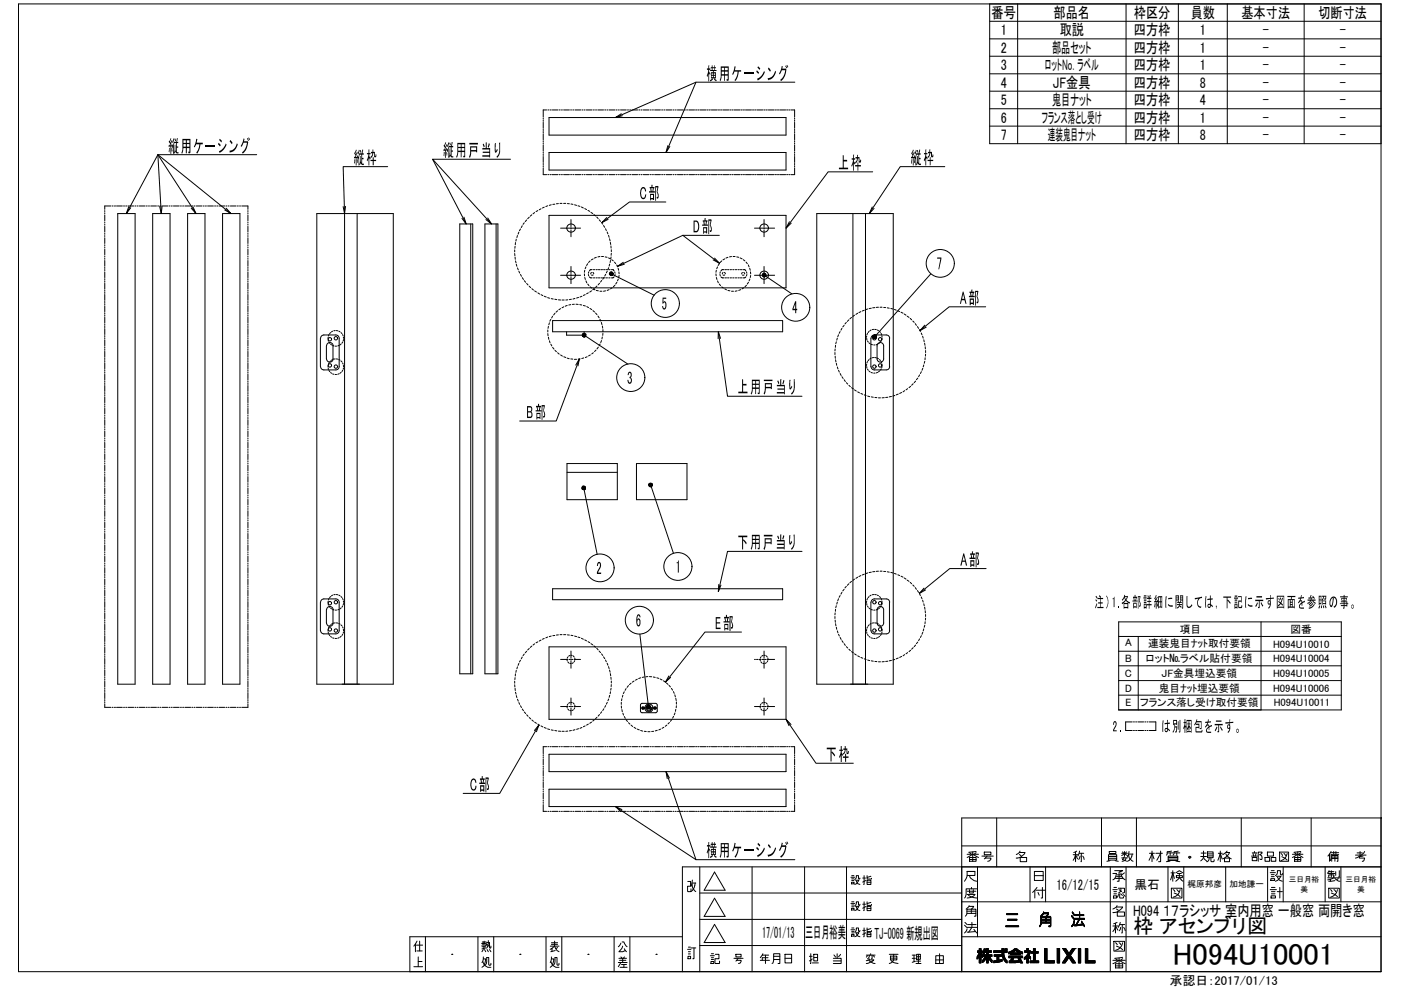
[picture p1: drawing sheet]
<svg xmlns="http://www.w3.org/2000/svg" width="297mm" height="210mm" viewBox="0 0 297 210" stroke-linecap="round" stroke-linejoin="round" font-family="sans-serif">
<defs><g id="words">
<text font-size="6.5" x="248.7" y="204.5">H094U10001</text>
<text font-size="6.2" x="212" y="197.6">三 角 法</text>
<g font-size="5.3">
<text x="203.9" y="183.8">番号</text>
<text x="214.1" y="183.8">名 称</text>
<text x="233.5" y="183.8">員数</text>
<text x="242.4" y="183.8">材質・規格</text>
<text x="264.2" y="183.8">部品図番</text>
<text x="280.5" y="183.8">備 考</text>
<text x="203.2" y="191.6">度</text>
<text x="203.2" y="188">尺</text>
<text x="217.7" y="191.6">付</text>
<text x="234.6" y="191.6">認</text>
<text x="234.6" y="188">承</text>
<text x="246.9" y="188">検</text>
<text x="247.3" y="191.6">図</text>
<text x="268.1" y="191.6">計</text>
<text x="268.1" y="188">設</text>
<text x="280.1" y="188">製</text>
<text x="280.5" y="191.6">図</text>
<text x="179.2" y="194.4">設指</text>
<text x="203.6" y="195.4">角</text>
<text x="234.6" y="195.4">名</text>
<text x="203.2" y="199">法</text>
<text x="234.6" y="199">称</text>
<text x="149.2" y="205.7">記 号</text>
<text x="159.8" y="205.7">年月日</text>
<text x="170.4" y="205.7">担 当</text>
<text x="182.4" y="205.7">変 更 理 由</text>
<text x="234.6" y="206.4">番</text>
</g>
<g font-size="4.9">
<text x="179.2" y="188.7">設指</text>
<text x="179.2" y="199.7">設指</text>
<text x="86.4" y="206">上</text>
</g>
<text font-size="4.3" x="240.2" y="197.9">枠 アセンブリ図</text>
<g font-size="3.8">
<text x="149.8" y="16.9">横用ケーシング</text>
<text x="35.6" y="32.3">縦用ケーシング</text>
<text x="75" y="34.7">縦枠</text>
<text x="93.9" y="33.1">縦用戸当り</text>
<text x="177.7" y="35.8">上枠</text>
<text x="193" y="34.7">縦枠</text>
<text x="135.6" y="42.2">C部</text>
<text x="146.9" y="49.3">D部</text>
<text x="198.6" y="57.1">7</text>
<text x="140.3" y="65.6">5</text>
<text x="203.5" y="64.5">A部</text>
<text x="167.9" y="66.4">4</text>
<text x="133" y="81.4">3</text>
<text x="156.4" y="83.3">上用戸当り</text>
<text x="111.6" y="88.7">B部</text>
<text x="156.4" y="116.3">下用戸当り</text>
<text x="203.6" y="120">A部</text>
<text x="126.4" y="121.7">2</text>
<text x="143.2" y="121.4">1</text>
<text x="134.8" y="132.8">6</text>
<text x="151.6" y="133.4">E部</text>
<text x="175.1" y="161.2">下枠</text>
<text x="99.6" y="167.7">C部</text>
<text x="149.8" y="181.6">横用ケーシング</text>
</g>
<g font-size="3.4">
<text x="161.6" y="198.9">17/01/13</text>
<text x="170.7" y="199">三日月裕美</text>
<text x="185.4" y="199">TJ-0069 新規出図</text>
</g>
<g font-size="3.2">
<text x="210.2" y="3.8">番号</text>
<text x="223.4" y="3.8">部品名</text>
<text x="240.4" y="3.8">枠区分</text>
<text x="252.5" y="3.8">員数</text>
<text x="263.2" y="3.8">基本寸法</text>
<text x="279.5" y="3.8">切断寸法</text>
<text x="212.2" y="7.5">1</text>
<text x="212.2" y="11.2">2</text>
<text x="223.1" y="11.2">部品セット</text>
<text x="224.7" y="7.5">取説</text>
<text x="240.4" y="7.5">四方枠</text>
<text x="240.4" y="11.2">四方枠</text>
<text x="254.4" y="7.5">1</text>
<text x="254.4" y="11.2">1</text>
<text x="267.7" y="7.5">-</text>
<text x="267.7" y="11.2">-</text>
<text x="284" y="7.5">-</text>
<text x="284" y="11.2">-</text>
<text x="212.2" y="14.9">3</text>
<text x="221.6" y="14.9">ロットＮｏ．ラベル</text>
<text x="240.4" y="14.9">四方枠</text>
<text x="254.4" y="14.9">1</text>
<text x="267.7" y="14.9">-</text>
<text x="284" y="14.9">-</text>
<text x="212.2" y="18.6">4</text>
<text x="212.2" y="22.3">5</text>
<text x="223.1" y="22.3">鬼目ナット</text>
<text x="223.3" y="18.6">JF金具</text>
<text x="240.4" y="18.6">四方枠</text>
<text x="240.4" y="22.3">四方枠</text>
<text x="254.4" y="18.6">8</text>
<text x="254.4" y="22.3">4</text>
<text x="267.7" y="18.6">-</text>
<text x="267.7" y="22.3">-</text>
<text x="284" y="18.6">-</text>
<text x="284" y="22.3">-</text>
<text x="212.2" y="26">6</text>
<text x="212.2" y="29.7">7</text>
<text x="220.9" y="26">フランス落とし受け</text>
<text x="222.2" y="29.7">連装鬼目ナット</text>
<text x="240.4" y="26">四方枠</text>
<text x="240.4" y="29.7">四方枠</text>
<text x="254.4" y="26">1</text>
<text x="254.4" y="29.7">8</text>
<text x="267.7" y="26">-</text>
<text x="267.7" y="29.7">-</text>
<text x="284" y="26">-</text>
<text x="284" y="29.7">-</text>
<text x="232.1" y="128.8">注）1.各部詳細に関しては，下記に示す図面を参照の事。</text>
<text x="241.7" y="155.1">は別梱包を示す。</text>
<text x="224" y="188.6">16/12/15</text>
<text x="240.2" y="194.2">H094 １７ラシッサ 室内用窓 一般窓 両開き窓</text>
</g>
<g font-size="2.7">
<text x="240.5" y="188.4">黒石</text>
<text x="248.1" y="208.8">承認日：2017/01/13</text>
</g>
<g font-size="2.3">
<text x="238.5" y="137">A</text>
<text x="243.4" y="137.3">連装鬼目ﾅｯﾄ取付要領</text>
<text x="250.1" y="134.2">項目</text>
<text x="269.9" y="137.3">H094U10010</text>
<text x="273.6" y="134.2">図番</text>
<text x="238.5" y="143.5">C</text>
<text x="238.5" y="140.4">B</text>
<text x="242.9" y="140.4">ロット№ラベル貼付要領</text>
<text x="246.3" y="143.5">JF金具埋込要領</text>
<text x="269.9" y="140.4">H094U10004</text>
<text x="269.9" y="143.5">H094U10005</text>
<text x="238.5" y="146.6">D</text>
<text x="238.6" y="149.8">E</text>
<text x="241.8" y="149.8">フランス落し受け取付要領</text>
<text x="245.7" y="146.7">鬼目ﾅｯﾄ埋込要領</text>
<text x="269.9" y="146.6">H094U10006</text>
<text x="270.1" y="149.8">H094U10011</text>
</g>
<g font-size="1.8">
<text x="251.8" y="188.2">梶原邦彦</text>
<text x="260.7" y="188.2">加地謙一</text>
</g>
<g font-size="1.6">
<text x="273.2" y="187.1">三日月裕</text>
<text x="275.7" y="189.1">美</text>
<text x="285.3" y="187.1">三日月裕</text>
<text x="287.7" y="189.1">美</text>
</g>
</g></defs>
<!-- layer: TOS_WA -->
<g fill="none" stroke="#000" stroke-width=".21">
<path d="M3.9 .8h288.9v205.2h-288.9zM209.8 4.5h83M209.8 8.2h83M209.8 11.9h83M209.8 15.6h83M209.8 19.3h83M209.8 .8v29.7h83M215.8 .8v29.7M238.7 .8v29.7M249.8 .8v29.7M260.2 .8v29.7M276.5 .8v29.7"/>
<path d="M209.8 23.1h83M209.8 26.7h83M237.2 131.9h47.2v18.6h-47.2zM237.2 138.1h47.2M237.2 134.9h47.2M241.3 134.9v15.6M267.4 131.9v18.6M237.2 147.4h47.2M237.2 144.3h47.2M237.2 141.2h47.2M203.9 179.4h88.9M211.3 173.4v10.4"/>
<path d="M233.5 173.4v10.4M240.9 173.4v10.4M263.2 173.4v10.4M278 173.4v10.4M292.8 173.4h.1M292.8 173.4h-88.9v32.6M88.4 199.5l-.3 .6v1.7M89 199.5v2.1M90.2 198.6v7.4M101.3 198.6v7.4M102.3 199.7h.8M102.6 199.5v.5h-.4h1"/>
<path d="M103.2 199.8h.6l.1 1.2 .2-.1v-.3M103.5 199.4a1.97 1.97 0 0 1-.3 1.6M104.7 198.6v7.4M115.8 198.6v7.4M116.9 199.9h1.3M117.6 199.5v1.1l-.6 .5M119.1 198.6v7.4M130.2 198.6v7.4M131.6 200l-.5 .7M131.9 199.7h.4l.7 1M133.5 198.6v7.4M144.7 198.6h-57.8v7.4"/>
<path d="M145.8 186.9h.6v1h-.6v1.1h.7v-.5M146.7 187.4a1.9 1.9 0 0 0 .8 1.6M146.7 187.2h.8M146.8 186.6l-.3 1.3M147.4 187.2a2.28 2.28 0 0 1-.9 1.8M148.4 189.3h55.5M148.4 194.9h55.5M148.4 183.8v22.2M149.3 199.8l2.2-3.8 2.2 3.8M151.5 184.9l2.2 3.9h-4.4zM151.5 190.4l2.2 3.9h-4.4zM159.5 183.8v22.2"/>
<path d="M170.6 183.8v22.2M179.5 183.8v22.2M203.9 198.6h88.9M203.9 191.2h88.9M207.2 183.8v14.8M218.4 183.8v7.4M219.3 184.8h1.9v1.9h-1.9zM221.7 183.8v7.4M235.4 183.8v22.2M236.2 199.6h2.2v2.1h-2.2zM238 199.9a1.89 1.89 0 0 1-1.5 1.6M238.7 183.8v22.2"/>
<path d="M247.6 183.8v7.4M251 183.8v7.4M259.9 183.8v7.4M268.8 183.8v7.4M272.1 183.8v7.4M281 183.8v7.4M284.3 183.8v7.4M292.8 183.8h-148.1v22.2M88.1 200.1l-.4 .5M88.3 200.4h1.3M95.8 202.3h.1M102.2 200.7h.8"/>
<path d="M102.3 203.9l.4 .8 .7 .4h.7M102.5 203.3h.5l-.4 1.5-.4 .3M102.5 202.9l-.2 1-.1 .2M102.5 201.3l-.3 .5M102.5 200l-.3 .4M102.6 200.4v.7M102.7 201.3l.3 .5M102.8 200l.1 .4h.3v-.2M103 201l-.8 .2M103.3 200.3l.3 .3M103.3 201.3l.2 .5M103.8 201.3l.3 .5"/>
<path d="M104.1 204.2v.3l-.2 .2-.3-.2v-1.5h-.4l-.1 1.3-.2 .4M110.2 202.3h.1M116.7 201.3l.3-.2v.6M116.7 200.6h1.8M116.8 203.9l.4 .8 .6 .4h.7M116.9 203.3h.6l-.5 1.5-.3 .3M116.9 202.9l-.2 1.2M116.9 200.2h1.3M117.6 200.6l.5 .9 .4 .3M117.7 201.5l-.9 .3M118.2 200.9l-.4 .3M118.5 204.2v.3l-.2 .2-.2-.2v-1.5h-.4l-.1 1.3-.3 .4"/>
<path d="M124.7 202.3h.1M131.1 204.1h1.9M131.2 203.2h1.6M131.3 203.6h1.4M131.5 205.1h1.5M131.6 204.1l-.5 .9M131.6 202.9l.3 .3M131.8 204.5h1M132 200.6l-.1 .4-.7 .8h.8l.6-.3M132 203.2v.9M132.3 204.5v.6M132.4 201.2l.4 .6"/>
<path d="M132.4 202.9l-.2 .3M139.1 202.3h.1M145.8 201.3h.7M145.9 202.8h.5v.5h-.5zM146 202.3h.4M146 201.8h.4M146 200.8h.4M146.5 201h1M147.1 201v2.3h-.2M148.4 200.5h55.5M207.2 202.8v.5M207.2 201.6v.4"/>
<path d="M207.2 202.7v.5M207.3 201.6v.4M207.4 202.5l-.1 .7M207.5 201.6v.4M207.5 202.3v.7M207.5 201.6v1.3M207.6 201.1h.4v.5h.3v.4h-.3l.3 .5v.5l-.3-.4v1.6h-.4v-1.4l-.5 .6v-.5l.5-.9h-.4v-.4h.4zM207.7 201.1v3.1M207.8 201.1v3.1M207.9 201.1v3.1M208 201.1v3.1M208.1 201.6v.4"/>
<path d="M208.1 202.2v.5M208.1 202.3v.5M208.2 201.6v.4M208.2 202.3v.7M208.4 203.6v.4M208.4 201.9v.4M208.4 202.4v.4M208.4 203.5v.5M208.5 201.7v.6M208.5 202.4v.4M208.5 203.4v.5M208.6 201.6v.7"/>
<path d="M208.6 202.4v.4M208.6 203.3v.6M208.6 201.2h.4l-.1 .4h.3v-.5h.3v.5h.7v.3h-.7v.5h.8v.4h-.4l.4 .8v.5l-.8-1.1v1.2h-.3v-1.2l-.4 .6-.5 .5v-.5l.6-.8h-.5v-.4h.8v-.5h-.4l-.4 .4zM208.6 201.2v1M208.6 203.2v.6M208.7 201.2v.9M208.7 202.4v.4M208.7 203.1v.6M208.8 201.2v.8M208.8 202.4v.4M208.8 203v.7M208.8 201.2v.7"/>
<path d="M208.8 202.4v1.2M208.9 201.2v.7M208.9 202.4v1.1M208.9 201.2v.3M208.9 201.6v.3M208.9 202.4v1M209 201.6v.3M209.1 202.4l-.1 .9M209.2 201.6v.3M209.2 202.4v.6M209.2 201.1v3.1M209.3 201.1v3.1"/>
<path d="M209.4 201.1v3.1M209.5 201.1v3.1M209.6 201.6v.3M209.6 202.4v.7M209.7 201.6v.3M209.7 202.4v.8M209.7 202.4v1M209.8 201.6v.3M209.8 202.4v1.1M209.9 201.6v.3M209.9 202.4v1.3M210 201.6v.3"/>
<path d="M210 202.4v.4M210 203.1v.6M210 203.2v.6M210.1 201.6v.3M210.1 202.4v.4M210.1 203.4v.5M210.2 201.6v.3M210.2 202.4v.4M210.2 203.4v.5M210.3 202.4v.4M210.3 203.5v.5M210.3 203.6v.5"/>
<path d="M210.7 201.6h1.7v-.5h.4v.5h.8v.4h-.8l.2 .8 .6 .9v.5l-.6-.4a2.69 2.69 0 0 1-.6-1.8h-1.7zM210.7 201.6v.4M210.7 203.7v.4M210.8 202.4h1.5v.4h-.5v.8l.7-.2a.59 .59 0 0 1-.7 .6l-1.1 .1v-.4h.7v-.9h-.6zM210.8 201.6v.4M210.8 202.4v.4M210.8 203.7v.4M210.9 201.6v.4M210.9 202.4v.4M210.9 203.7v.4M211 201.6v.4M211 202.4v.4"/>
<path d="M211 203.7v.4M211.1 201.6v.4M211.1 202.4v.4M211.1 203.7v.4M211.2 201.6v.4M211.2 202.4v.4M211.2 203.7v.4M211.3 201.6v.4M211.3 202.4v.4M211.3 203.7v.3M211.4 201.6v.4M211.4 202.4v.4"/>
<path d="M211.4 203.7v.3M211.4 202.4v1.6M211.5 201.6v.4M211.5 202.4v1.6M211.6 201.6v.4M211.6 202.4v1.6M211.7 201.6v.4M211.7 202.4v1.6M211.8 201.6v.4M211.8 202.4v.4M211.8 203.6v.4M211.9 201.6v.4"/>
<path d="M211.9 202.4v.4M211.9 203.6v.3M212.1 201.6v.4M212.1 202.4v.4M212.1 203.5v.4M212.2 201.6v.4M212.2 202.4v.4M212.2 203.5v.4M212.3 201.6v.4M212.3 202.4v.4M212.3 203.5v.4M212.4 201.6v.4"/>
<path d="M212.4 203.5v.3M212.5 201.1v1.2M212.5 203.4v.4M212.5 201.1v1.6M212.6 201.1v2M212.7 201.1v2.2M212.8 201.1v2.4M212.9 201.6v.4M212.9 202.6v1M213 201.6v.4M213 202.8v.9M213 201.2h.6v.3h-.6z"/>
<path d="M213 201.2v.3M213 203.1v.7M213.1 201.2v.3M213.1 201.6v.4M213.1 203.2v.7M213.2 201.2v.3M213.2 201.6v.4M213.2 203.3v.6M213.2 203.4v.6M213.3 201.2v.3M213.3 201.6v.4M213.3 203.5v.5"/>
<path d="M213.3 203.6v.5M213.4 201.2v.3M213.4 201.6v.4M213.4 203.6l.1 .6M213.9 201.9l.6-.2 .6-.5h.5l.6 .5 .6 .2v.4l-.4-.2v.3h-2.1v-.3l-.4 .2zM213.9 202.7h2.9v.4h-1.8l-.3 .6h1.1l.3-.1-.3-.4h.5l.5 1h-.4l-.2-.3-.4 .2h-1.9v-.4h.3l.3-.6h-.6zM213.9 201.9v.4M213.9 202.7v.4M213.9 201.9v.3M214 201.8v.4M214 202.7v.4M214 203.7v.4"/>
<path d="M214.1 201.8v.4M214.1 202.7v.4M214.1 203.7v.4M214.2 201.8v.4M214.2 202.7v.4M214.2 203.7v.4M214.3 202.7v.4M214.3 201.7v.7M214.3 203.5v.6M214.4 201.7v.7M214.4 202.7v.4M214.4 203.3v.8"/>
<path d="M214.4 203.1v1M214.5 201.6v.8M214.5 202l.7-.3a.21 .21 0 0 1 .2-.2 .21 .21 0 0 1 .2 .2l.6 .3zM214.5 202.7v1.4M214.6 201.6v.8M214.6 202.7v1.4M214.7 201.5v.5M214.7 202v.4M214.7 202.7v1.4M214.7 202.7v.9M214.7 203.7v.4M214.8 201.5v.4"/>
<path d="M214.8 202v.4M214.8 202.7v.8M214.8 203.7v.4M214.9 201.4v.5M214.9 202v.4M214.9 202.7v.6M214.9 203.7v.4M214.9 201.4v.4M214.9 202.7v.4M215 201.3v.5M215 202v.4M215 202.7v.4"/>
<path d="M215 203.7v.4M215 201.2v.5M215.1 202v.4M215.1 202.7v.4M215.1 203.7v.4M215.2 201.2l-.1 .5M215.3 201.2v.4M215.3 202v.4M215.3 202.7v.4M215.3 203.7v.4M215.3 201.2v.3M215.4 201.2v.3"/>
<path d="M215.4 202v.4M215.4 202.7v.4M215.4 203.7v.4M215.4 201.2v.4M215.5 201.2v.4M215.5 202v.4M215.5 202.7v.4M215.5 203.7v.4M215.5 201.2v.5M215.6 201.2v.5M215.6 202v.4M215.6 202.7v.4"/>
<path d="M215.6 203.7v.4M215.7 201.3v.5M215.7 202v.4M215.7 202.7v.4M215.7 203.7v.4M215.8 201.3v.5M215.8 202v.4M215.8 202.7v.4M215.8 203.7v.4M215.8 201.4v.5M215.9 201.5v.4M215.9 202v.4"/>
<path d="M215.9 202.7v.4M215.9 203.2v.1M215.9 203.7v.3M216 201.5v.5M216 202v.4M216 202.7v.4M216 203.2v.3M216 203.6v.4M216.1 201.6v.8M216.1 202.7v.4M216.1 203.2v.8M216.1 203.2v.7"/>
<path d="M216.2 201.7v.7M216.2 202.7v.4M216.2 203.2v.7M216.3 201.7v.7M216.3 202.7v.4M216.3 203.2v.8M216.4 201.7v.7M216.4 202.7v.4M216.4 203.3v.8M216.4 201.7v.4M216.4 203.4v.8M216.5 201.7v.5"/>
<path d="M216.5 202.7v.4M216.5 203.5v.7M216.5 201.8v.4M216.5 203.7v.5M216.6 201.8v.4M216.6 202.7v.4M216.6 203.8v.4M216.7 201.8v.4M216.7 202.7v.4M216.7 204v.2M216.8 201.9v.4M216.8 202.7v.4"/>
<path d="M216.8 204.1v.1M217.2 203v.4M217.2 201.6v.3M217.3 201.6v.3M217.3 202.9v.5M217.4 201.6v.3M217.4 202.9v.4M217.5 201.6v.3M217.5 202.8v.5M217.6 201.6v.3M217.6 202.7v.5M217.6 202.6v.5"/>
<path d="M217.7 201.1h.3v.5h.5l-.4 1 .4 .3v.5l-.5-.4v1.2h-.3v-1.1l-.5 .3v-.4a1.48 1.48 0 0 0 .8-1.1h-.8v-.3h.5zM217.7 201.1v.8M217.7 202.6v1.6M217.7 202.5v1.7M217.8 201.1v.8M217.8 202.4v1.8M217.9 201.1v.8M217.9 202.3v1.9M218 201.1v.8M218 202.1v2.1M218 201.1v3.1M218.2 201.6v1.5"/>
<path d="M218.2 201.6v.9M218.2 202.6v.5M218.3 201.6v.7M218.3 202.7v.4M218.3 201.6v.6M218.3 202.8v.4M218.4 201.6v.3M218.4 202.8v.5M218.4 203.7v.4M218.5 202.8v.5M218.5 203.7v.4M218.6 203.7v.4"/>
<path d="M218.6 201.7v.4M218.7 201.7v.4M218.7 203.7v.4M218.8 201.7v.4M218.8 203.7v.4M218.9 201.7v.4M218.9 203.7v.4M219 201.7v.4M219 203.7v.4M219.1 201.7v.4M219.1 203.7v.4M219.1 201.1h.4v.6h.6v.4h-.6v1.6h.7v.4h-1.8v-.4h.7v-1.6h-.5v-.4h.5z"/>
<path d="M219.1 201.1v3M219.2 201.1v3M219.3 201.1v3M219.4 201.1v3M219.5 201.7v.4M219.5 203.7v.4M219.7 201.7v.4M219.7 203.7v.4M219.8 201.7v.4M219.8 203.7v.4M219.9 201.7v.4M219.9 203.7v.4"/>
<path d="M220 201.7v.4M220 203.7v.4M220.1 201.7v.4M220.1 203.7v.4M220.2 203.7v.4M221.5 201.1h.5v2.6h1.5v.5h-2zM221.5 201.1v3.1M221.6 201.1v3.1M221.7 201.1v3.1M221.8 201.1v3.1M221.9 201.1v3.1M222 201.1v3.1"/>
<path d="M222.1 203.7v.5M222.2 203.7v.5M222.3 203.7v.5M222.4 203.7v.5M222.5 203.7v.5M222.6 203.7v.5M222.7 203.7v.5M222.8 203.7v.5M222.9 203.7v.5M223 203.7v.5M223.1 203.7v.5M223.2 203.7v.5"/>
<path d="M223.3 203.7v.5M223.4 203.7v.5M223.5 203.7v.5M224.1 201.1h.5v3.1h-.5zM224.2 201.1v3.1M224.3 201.1v3.1M224.4 201.1v3.1M224.5 201.1v3.1M224.6 201.1v3.1M225.3 204.1v.1M225.3 201.1h.7l.6 1.1 .8-1.1h.6l-1.1 1.5 1.1 1.6h-.6l-.8-1.2-.8 1.2h-.6l1.1-1.6zM225.4 201.1v.1"/>
<path d="M225.4 204v.2M225.4 203.9v.3M225.5 201.1v.3M225.5 203.8v.4M225.5 201.1v.4M225.5 203.7v.5M225.6 201.1l.1 .5M225.7 203.5v.7M225.7 201.1v.6M225.7 203.4v.8M225.8 201.1v.7M225.8 203.3v.9"/>
<path d="M225.9 201.1v.8M225.9 203.2v.9M225.9 201.1v.9M225.9 203.1v.9M226 201.2v.9M226 203v.9M226 201.3v.9M226 202.9v.9M226.1 201.4v.9M226.1 202.8v.9M226.2 201.5v.9M226.2 202.8v.9"/>
<path d="M226.3 201.6v.9M226.3 202.6v.9M226.3 201.7v1.7M226.4 201.8v1.6M226.5 201.9v1.3M226.6 202.1v1M226.6 202.2v.8M226.7 202.1v1M226.8 202v1.2M226.9 201.9v1.4M226.9 201.8v1.6M227 201.7v1.8"/>
<path d="M227 201.6v.9M227 202.7v.9M227.1 202.8v1M227.1 201.4v.9M227.2 201.3v.9M227.2 203v.9M227.3 203.1l.1 1M227.4 201.1l-.1 1M227.4 201.1v.8M227.4 203.3v.9M227.5 201.1v.7M227.5 203.4v.8"/>
<path d="M227.6 201.1v.6M227.6 203.4v.8M227.6 201.1v.5M227.6 203.5v.7M227.7 201.1v.4M227.7 203.7v.5M227.7 201.1v.3M227.8 201.1v.2M227.8 203.8v.4M227.9 201.1v.1M227.9 203.9v.3M228 201.1h.1"/>
<path d="M228 204v.2M228.6 201.1h.5v3.1h-.5zM228.7 201.1v3.1M228.8 201.1v3.1M228.9 201.1v3.1M229 201.1v3.1M229.1 201.1v3.1M230.1 201.1h.5v2.6h1.6v.5h-2.1zM230.2 201.1v3.1M230.3 201.1v3.1M230.4 201.1v3.1M230.5 201.1v3.1"/>
<path d="M230.6 201.1v3.1M230.7 203.7v.5M230.8 203.7v.5M230.9 203.7v.5M231 203.7v.5M231.1 203.7v.5M231.2 203.7v.5M231.3 203.7v.5M231.4 203.7v.5M231.5 203.7v.5M231.6 203.7v.5M231.7 203.7v.5"/>
<path d="M231.8 203.7v.5M231.9 203.7v.5M232 203.7v.5M232.1 203.7v.5"/>
</g>
<!-- layer: TOS_S1 -->
<g fill="none" stroke="#000" stroke-width=".21">
<path d="M116.4 24.9h50.3v3.7h-50.3zM116.4 32.3h50.3v3.8h-50.3zM25 45.3h3.6v99.8h-3.6zM32.4 45.3h3.7v99.8h-3.7zM39.8 45.3h3.7v99.8h-3.7zM47.2 45.3h3.7v99.8h-3.7zM67.2 45.3h16.2v99.8h-16.2zM73.1 45.3v99.8M75.7 45.3v99.8M97.5 47.5h2.7v95.4h-2.7zM99.8 47.5v95.4M102.8 47.5h2.8v95.4h-2.8z"/>
<path d="M105.2 47.5v95.4M116.4 45.7h50.3v15.3h-50.3zM120.2 58.4h1.7M120.2 48.4h1.7M161.1 58.4h1.8M161.1 48.4h1.8M173.2 45.3h16.2v99.8h-16.2zM180.8 45.3v99.8M183.5 45.3v99.8M68 77.7a.7 .7 0 0 0 .7 .7M68.7 71h2.5a.7 .7 0 0 1 .7 .7v6.1M68.7 71a.7 .7 0 0 0-.7 .7l-.1 6.1"/>
<path d="M69.2 73.3v2.8M69.2 73.3a.7 .7 0 0 1 .7-.7 .7 .7 0 0 1 .7 .7M69.2 76.1a.7 .7 0 0 0 .7 .7 .7 .7 0 0 0 .7-.7M70.6 73.3v2.8M71.9 77.7a.7 .7 0 0 1-.7 .7h-2.5M117.2 68h48.7v2.3h-48.7zM120.1 70.3v.8h3.8v-.8M184.7 77.7a.7 .7 0 0 0 .7 .7M185.4 71h2.5a.7 .7 0 0 1 .7 .7M185.4 71a.7 .7 0 0 0-.7 .7l-.1 6.1M186 73.3a.7 .7 0 0 1 .7-.7 .7 .7 0 0 1 .7 .7M186 76.1a.7 .7 0 0 0 .7 .7 .7 .7 0 0 0 .7-.7"/>
<path d="M186 73.3v2.8M187.4 73.3v2.8M188.6 71.7v6.1M188.6 77.7a.7 .7 0 0 1-.7 .7h-2.5M120.2 98.3h10.7v7.6h-10.7zM134.9 98.3h10.8v7.6h-10.8zM120.2 100.1h10.7M68 133.7a.7 .7 0 0 0 .7 .7M68.7 127h2.5a.7 .7 0 0 1 .7 .7v6M68.7 127a.7 .7 0 0 0-.7 .7l-.1 6M69.2 129.3v2.8a.7 .7 0 0 0 .7 .7 .7 .7 0 0 0 .7-.7M69.2 129.3a.7 .7 0 0 1 .7-.7 .7 .7 0 0 1 .7 .7"/>
<path d="M70.6 129.3v2.8M71.9 133.7a.7 .7 0 0 1-.7 .7h-2.5M116.4 137.1h50.3v15.4h-50.3zM117.2 124.8h48.7v2.4h-48.7zM184.7 133.7a.7 .7 0 0 0 .7 .7M185.4 127h2.5a.7 .7 0 0 1 .7 .7M185.4 127a.7 .7 0 0 0-.7 .7l-.1 6M186 129.3a.7 .7 0 0 1 .7-.7 .7 .7 0 0 1 .7 .7M186 129.3v2.8a.7 .7 0 0 0 .7 .7 .7 .7 0 0 0 .7-.7v-2.8M188.6 127.7v6M188.6 133.7a.7 .7 0 0 1-.7 .7h-2.5M116.4 159.9h50.3v3.7h-50.3z"/>
<path d="M135.8 149.5v1.3M135.8 150.8l.4 .3M136.1 149.1h2.9l.3 .4M136.2 149.1l-.4 .4M136.7 150h.5M136.7 150.3h.4M137.9 150h.5M138 150.3h.4M139.3 150.8l-.3 .3h-2.9M139.3 149.5v1.3M116.4 167.3h50.3v3.7h-50.3z"/>
<circle cx="121.1" cy="48.4" r=".89"/>
<circle cx="121.1" cy="58.4" r=".89"/>
<circle cx="162" cy="58.4" r=".89"/>
<circle cx="162" cy="48.4" r=".89"/>
<circle cx="69.9" cy="71.9" r=".36"/>
<circle cx="69.9" cy="77.5" r=".36"/>
<circle cx="71.2" cy="77.7" r=".36"/>
<circle cx="71.2" cy="71.7" r=".36"/>
<circle cx="185.4" cy="71.7" r=".36"/>
<circle cx="185.4" cy="77.7" r=".36"/>
<circle cx="186.6" cy="77.5" r=".36"/>
<circle cx="186.6" cy="71.9" r=".36"/>
<circle cx="69.9" cy="133.4" r=".36"/>
<circle cx="69.9" cy="127.9" r=".36"/>
<circle cx="71.2" cy="133.7" r=".36"/>
<circle cx="71.2" cy="127.7" r=".36"/>
<circle cx="185.4" cy="127.7" r=".36"/>
<circle cx="185.4" cy="133.7" r=".36"/>
<circle cx="186.6" cy="127.9" r=".36"/>
<circle cx="186.6" cy="133.4" r=".36"/>
<circle cx="137.6" cy="150.1" r=".87"/>
<circle cx="137.6" cy="150.3" r=".49"/>
<circle cx="137.6" cy="150.3" r=".28"/>
</g>
<!-- layer: TOS_K3 -->
<g fill="none" stroke="#000" stroke-width=".21">
<path d="M118.9 58.4h1.3M118.9 48.4h1.3M121.1 46.6v1.4M121.1 48.3v.2M121.1 48.8v1.4M121.1 56.5v1.5M121.1 58.2v.2M121.1 58.7v1.4M121.9 58.4h1.2M121.9 48.4h1.2M160 58.4h1.1M160 48.4h1.1"/>
<path d="M162 46.6v1.4M162 48.3v.2M162 48.8v1.4M162 56.5v1.5M162 58.2v.2M162 58.7v1.4M162.9 58.4h1.3M162.9 48.4h1.3M118.9 139.8h1.3M121.1 138v1.5M121.1 139.7v.3M121.9 139.8h1.2"/>
<path d="M162 138v1.5M162 139.7v.3M162.9 139.8h1.3M118.9 149.8h1.3M121.1 140.2v1.5M121.1 148v1.4M121.1 149.7v.2M121.1 150.1v1.5M121.9 149.8h1.2M160 149.8h1.1M162 140.2v1.5M162 148v1.4"/>
<path d="M162 149.7v.2M162 150.1v1.5M162.9 149.8h1.3"/>
</g>
<!-- layer: TOS_K2 -->
<g fill="none" stroke="#000" stroke-width=".21">
<path d="M109.1 53v.4M109.1 53.7l.1 .5M109.2 52.2v.4M109.2 54.5v.5M109.3 51.4l-.1 .5M109.3 55.3l.1 .4M109.5 50.7l-.1 .4M109.5 56l.1 .5M109.7 49.9l-.1 .5M109.7 56.8l.2 .4M110 49.2l-.2 .4M110 57.5l.2 .4"/>
<path d="M110.3 48.5l-.2 .4M110.3 58.2l.3 .4M110.7 47.9l-.2 .3M110.7 58.9l.3 .4M111.2 47.2l-.3 .4M111.2 59.5l.2 .3M111.7 46.6l-.3 .4M112.2 46l-.3 .4M112.8 45.5l-.4 .3M113.4 45.1l-.4 .2M114 44.6l-.3 .3M114.7 44.3l-.4 .2"/>
<path d="M115.4 43.9l-.4 .2M116.1 43.6l-.4 .2M116.9 43.4l-.5 .1M117.6 43.3h-.4M118.4 43.2h-.4M118.7 43.1h.5M119.5 43.1h.5M120.3 43.2h.4M121.1 43.3h.4M121.8 43.4l.4 .1M122.5 43.6l.5 .2M123.3 43.9l.4 .2"/>
<path d="M123.9 58.1v.4M124 44.2l.4 .2M124 57.3l-.1 .4M124 58.8l.1 .5M124.2 56.6l-.1 .4M124.2 59.5l.2 .5M124.6 55.9l-.2 .4M124.7 44.6l.3 .2M124.7 58.2l.1 .3M124.8 57.6l-.1 .3M125 58.7l.1 .2M125.1 57.3l-.1 .1"/>
<path d="M125.1 55.3l-.3 .4M125.3 45l.4 .3M125.3 58.9h.2M125.3 57.2h.2M125.3 57.1l-.2 .1M125.4 57.8l-.1 .3M125.7 57.8l.2 .2M125.8 54.9l-.4 .2M125.8 58.3h-.4M125.8 58.9h.3M125.8 57.2h.3M125.9 45.5l.4 .3"/>
<path d="M126.4 58.9h.2M126.4 57.2h.2M126.4 54.6l-.4 .1M126.5 46l.3 .3M126.9 58.9h.3M126.9 57.2h.3M127 46.6l.3 .3M127.2 54.4l-.4 .1M127.4 58.9h.3M127.4 57.2h.3M127.5 47.2l.3 .3M127.5 54.4h.5"/>
<path d="M127.6 59.5l-.3 .3M128 47.8l.2 .4M128 58.9h.3M128 57.2h.3M128 58.8l-.2 .4M128.3 54.5l.4 .1M128.4 48.5l.2 .4M128.4 58.2l-.2 .3M128.5 58.9h.3M128.5 57.2h.3M128.7 49.2l.2 .4M128.8 57.5l-.2 .4"/>
<path d="M129 49.9l.1 .4M129 54.7l.4 .2M129.1 56.8l-.2 .3M129.1 58.9h.3M129.1 57.2h.3M129.2 50.6l.2 .5M129.3 56l-.2 .4M129.4 51.4l.1 .4M129.4 55.2v.5M129.5 57.8l-.2 .3M129.5 52.1l.1 .5M129.6 54.5l-.1 .4"/>
<path d="M129.6 52.9v.5M129.6 53.7v.4M129.6 57.2h.3M129.7 55.1l.3 .2M129.7 57.8l.2 .2M129.8 58.3h-.3M129.9 57.1l.2 .1M130 57.3l.2 .1M130.1 58.8l-.5 .1M130.2 58.7l-.2 .2M130.3 55.6l.2 .3M130.3 57.6l.1 .3"/>
<path d="M130.4 58.2l-.1 .3M130.8 56.2l.1 .4M130.8 59.8l-.3 .4M131 56.9l.2 .4M131.1 59.2l-.2 .3M131.2 57.6l.1 .5M131.3 58.4l-.1 .4M151.8 58.1v.4M151.9 57.3l-.1 .4M151.9 58.8l.1 .5M152.1 56.6l-.1 .4M152.1 59.5l.2 .5"/>
<path d="M152.5 55.9l-.2 .4M152.6 58.2l.1 .3M152.7 57.6l-.1 .3M152.9 58.7l.1 .2M153 57.3l-.1 .1M153 55.3l-.3 .4M153.1 58.8l.4 .1M153.2 57.2h.3M153.3 57.1l-.2 .1M153.3 57.8l-.1 .3M153.6 57.8l.2 .2M153.7 54.9l-.4 .2"/>
<path d="M153.7 58.3h-.4M153.7 58.9h.3M153.7 57.2h.3M154.2 58.9h.3M154.2 57.2h.3M154.3 54.6l-.4 .1M154.8 58.9h.3M154.8 57.2h.3M155.1 54.4l-.4 .1M155.3 58.9h.3M155.3 57.2h.3M155.4 54.4h.5"/>
<path d="M155.9 58.9h.3M155.9 57.2h.3M156.2 54.5l.4 .1M156.4 58.9h.3M156.4 57.2h.3M156.9 54.7l.4 .2M157 58.9h.3M157 57.2h.3M157.4 57.8l-.1 .3M157.5 58.9h.3M157.5 57.2h.3M157.6 55.1l.3 .2"/>
<path d="M157.7 57.8l.2 .2M157.8 58.3h-.4M157.8 57.1l.2 .1M158 57.3l.1 .1M158 58.8l-.2 .1M158.1 58.7l-.1 .2M158.2 55.6l.2 .3M158.3 57.6l.1 .3M158.4 58.2l-.1 .3M158.7 56.2l.1 .4M158.7 59.8l-.3 .4M158.9 56.9l.2 .4"/>
<path d="M159 59.2l-.2 .3M159.1 57.6l.1 .5M159.2 58.4l-.1 .4M69.6 71.5l-.1 .3M69.6 72v.3M69.6 77.5l-.1 .3M69.6 78v.3M69.8 70.9l-.2 .3M69.8 72.5l.1 .3M69.8 76.9l-.2 .3M69.8 78.6l.1 .2M70.1 70.5l-.2 .3"/>
<path d="M70.1 73l.2 .1M70.1 76.5l-.2 .3M70.1 79l.2 .1M70.5 70.2l-.2 .2M70.5 73.3h.3M70.5 76.2l-.2 .2M70.5 79.3l.3 .1M71.1 70.1h-.3M71.1 73.4h.3M71.1 76.1h-.3M71.1 79.4h.3M71.3 70.1h.3"/>
<path d="M71.3 76.1h.3M71.8 70.2l.3 .1M71.8 76.2l.3 .2M71.9 73.2l-.3 .1M71.9 79.2l-.3 .2M72.3 70.5l.2 .2M72.3 76.5l.2 .2M72.3 72.9l-.2 .2M72.3 78.9l-.2 .2M72.6 70.9l.2 .3M72.6 76.9l.2 .3M72.7 72.5l-.2 .3"/>
<path d="M72.7 78.5l-.2 .3M72.8 71.4v.3M72.8 77.5v.3M72.8 72v.3M72.8 78v.3M111.7 60.1l.3 .3M112.2 60.7l.3 .3M112.8 61.2l.3 .3M113.4 61.7l.3 .2M114 62.1l.4 .2M114.7 62.5l.4 .2M115.4 62.8l.4 .2"/>
<path d="M116.1 63.1l.4 .1M116.1 70v.4M116.1 70.7l.1 .5M116.3 69.2l-.1 .4M116.3 71.5l.1 .5M116.5 68.4l-.1 .5M116.5 72.2l.1 .5M116.8 67.7l-.2 .4M116.8 73l.2 .3M116.9 63.3l.4 .1M117.2 67l-.2 .4M117.2 73.6l.3 .4"/>
<path d="M117.6 63.4l.5 .1M117.7 66.4l-.3 .4M117.7 74.3l.3 .3M118.2 65.9l-.3 .3M118.2 74.8l.4 .3M118.4 63.6h.5M118.9 65.4l-.4 .3M118.9 75.3l.3 .2M119.2 63.6h.4M119.5 65.1l-.3 .2M119.5 75.6l.5 .2M120.3 64.8l-.5 .1"/>
<path d="M120.3 75.9l.4 .2M120.4 63.6h-.4M121 64.6l-.4 .1M121 76.1h.4M121.1 63.4l-.4 .1M121.8 64.5h-.4M121.8 76.2h.4M121.9 63.3l-.4 .1M122.1 64.5h.5M122.7 63.1l-.5 .1M122.9 64.6l.4 .1M123 76.1h-.4"/>
<path d="M123.4 62.8l-.4 .2M123.7 64.8l.4 .1M123.8 75.9l-.5 .1M124.1 62.5l-.4 .1M124.4 65l.4 .2M124.5 75.6l-.4 .2M124.6 60.2l.3 .4M124.7 62.1l-.3 .2M125.1 65.4l.4 .2M125.1 60.8l.4 .3M125.2 75.3l-.4 .2M125.4 61.7l-.4 .2"/>
<path d="M125.7 65.9l.4 .3M125.8 61.2l.3 .3M125.8 74.8l-.3 .2M126 61.2l-.3 .3M126.3 66.4l.3 .3M126.4 74.2l-.3 .3M126.4 61.6l.5 .1M126.6 60.6l-.3 .3M126.8 67l.2 .4M126.9 73.6l-.3 .4M127.1 60.1l-.3 .3M127.2 67.7l.2 .4"/>
<path d="M127.2 61.8h.4M127.2 72.9l-.2 .4M127.5 68.4l.1 .4M127.5 72.2l-.1 .4M127.7 69.1l.1 .5M127.7 71.4l-.1 .5M127.8 69.9v.4M127.8 70.7v.4M128.4 61.7l-.4 .1M129.1 61.4l-.4 .2M129.8 61l-.4 .2M130.4 60.5l-.4 .3"/>
<path d="M152.5 60.2l.3 .4M153 60.8l.4 .3M153.7 61.2l.3 .3M154.3 61.6l.5 .1M155.1 61.8h.4M156.3 61.7l-.4 .1M157 61.4l-.4 .2M157.7 61l-.4 .2M158.3 60.5l-.4 .3M177 74.7v.5M177.1 74l-.1 .4M177.1 75.5v.5"/>
<path d="M177.2 73.2l-.1 .4M177.2 76.3v.4M177.3 72.5l-.1 .4M177.3 77l.1 .5M177.5 71.7l-.1 .4M177.5 77.8l.2 .4M177.8 71l-.2 .4M177.8 78.5l.2 .4M178.1 70.3l-.2 .4M178.1 79.2l.2 .4M178.5 69.6l-.2 .4M178.5 79.9l.3 .3"/>
<path d="M179 69l-.3 .3M179.4 68.4l-.3 .3M180 67.8l-.4 .3M180.5 67.3l-.3 .3M181.2 66.8l-.4 .3M181.8 66.4l-.3 .3M182.5 66.1l-.4 .2M183.2 65.8l-.4 .1M183.8 71.2l-.1 .3M183.8 71.7v.4M183.8 77.2l-.1 .3M183.8 77.7v.3"/>
<path d="M183.9 70.7l-.1 .3M183.9 72.3l.2 .2M183.9 76.7l-.1 .2M183.9 78.3l.2 .2M184 65.5l-.5 .1M184.3 70.3l-.2 .2M184.3 72.7l.2 .2M184.3 76.2l-.2 .3M184.3 78.7l.2 .2M184.7 70l-.3 .1M184.7 73l.3 .1M184.7 75.9l-.3 .2"/>
<path d="M184.7 79l.3 .1M184.7 65.3l-.4 .1M185.2 69.8l-.3 .1M185.2 73.1h.3M185.2 75.8h-.3M185.2 79.1h.3M185.4 69.8l.4 .1M185.4 75.8h.4M185.5 65.2l-.5 .1M186 70l.3 .1M186 75.9l.3 .2M186.1 73l-.3 .1"/>
<path d="M186.1 78.9l-.3 .2M186.3 65.1l-.5 .1M186.5 70.3l.2 .2M186.5 76.2l.2 .2M186.5 72.7l-.2 .2M186.5 78.6l-.2 .3M186.6 65.1h.4M186.8 70.7l.1 .2M186.8 76.7l.1 .2M186.8 72.2l-.1 .3M186.8 78.2l-.1 .3M187 71.2v.3"/>
<path d="M187 77.2v.3M187 71.7l-.1 .3M187 77.7l-.1 .3M187.4 65.2h.4M188.1 65.3h.4M188.9 65.4l.4 .1M189.6 65.6l.4 .2M190.4 65.9l.3 .2M191 66.2l.5 .2M191.7 66.6l.4 .2M192.3 67l.4 .3M193 67.5l.3 .3"/>
<path d="M193.5 68.1l.3 .3M194 68.6l.3 .4M194.5 69.2l.3 .4M194.9 69.9l.2 .4M195 79.5l-.2 .4M195.3 70.6l.2 .4M195.4 78.8l-.3 .4M195.6 71.3l.1 .4M195.7 78.1l-.2 .4M195.9 72v.5M195.9 77.4l-.2 .4M196 72.8l.1 .4"/>
<path d="M196.1 76.6l-.2 .4M196.2 73.5v.5M196.2 75.8l-.1 .5M196.2 74.3v.4M196.2 75.1v.4M179 80.5l.2 .4M179.4 81.1l.3 .3M180 81.7l.3 .3M180.5 82.2l.4 .3M181.2 82.7l.4 .2M181.8 83.1l.4 .2M182.5 83.4l.4 .2"/>
<path d="M183.2 83.7l.4 .2M184 84l.4 .1M184.7 84.1l.5 .1M185.5 84.3h.4M186.3 84.4h.4M187.5 84.3l-.5 .1M188.2 84.2l-.4 .1M189 84.1h-.5M189.7 83.8l-.4 .2M190.4 83.6l-.4 .1M191.2 83.2l-.5 .2M191.8 82.8l-.3 .3"/>
<path d="M192.4 82.4l-.3 .3M193.1 81.9l-.4 .3M193.6 81.4l-.3 .3M194.1 80.8l-.3 .3M194.6 80.2l-.3 .3M69.6 127.5l-.1 .2M69.6 128v.3M69.6 133.5l-.1 .3M69.6 134v.3M69.8 126.9l-.2 .3M69.8 128.5l.1 .3M69.8 132.9l-.2 .3"/>
<path d="M69.8 134.5l.1 .3M70.1 126.5l-.2 .2M70.1 128.9l.2 .2M70.1 132.5l-.2 .2M70.1 134.9l.2 .2M70.5 126.2l-.2 .2M70.5 129.2l.3 .1M70.5 132.2l-.2 .2M70.5 135.2l.3 .1M71.1 129.4h.3M71.1 135.4h.3M71.1 126.1h-.3"/>
<path d="M71.1 132.1h-.3M71.3 126.1h.3M71.3 132.1h.3M71.8 126.2l.3 .1M71.8 132.2l.3 .1M71.9 129.2l-.3 .1M71.9 135.2l-.3 .1M72.3 126.5l.2 .2M72.3 132.5l.2 .2M72.3 128.9l-.2 .2M72.3 134.9l-.2 .2M72.6 126.9l.2 .3"/>
<path d="M72.6 132.9l.2 .3M72.7 128.5l-.2 .2M72.7 134.5l-.2 .2M72.8 127.4v.3M72.8 133.4v.3M72.8 128v.3M72.8 134v.3M110.3 140l-.2 .4M110.7 139.3l-.2 .4M111.2 138.7l-.3 .3M111.7 138.1l-.3 .3M112.2 137.5l-.3 .3"/>
<path d="M112.8 137l-.4 .3M113.4 136.5l-.4 .3M114 136.1l-.3 .2M114.7 135.7l-.4 .2M115.4 135.4l-.4 .1M116.1 135.1l-.4 .1M116.9 134.9l-.5 .1M117.6 134.7l-.4 .1M118.4 134.6h-.4M118.7 134.6h.5M119.5 134.6h.5M120.2 139.8h.2"/>
<path d="M120.2 139.8l.1 .3M120.3 134.6h.4M120.4 139.3l-.1 .3M120.6 139.8h.3M120.8 139l-.2 .1M121 138.9l.3 .1M121.1 134.7l.4 .1M121.2 139.8h.3M121.5 139.1l.2 .2M121.7 139.8h.2M121.8 134.9l.4 .1M121.9 139.5v.3"/>
<path d="M122.5 135.1l.5 .1M123.3 135.3l.4 .2M124 135.7l.4 .2M124.7 136l.3 .3M125.3 136.5l.4 .2M125.9 136.9l.4 .3M126.5 137.4l.3 .4M127 138l.3 .4M127.5 138.6l.3 .4M128 139.3l.2 .3M128.4 139.9l.2 .4M160 139.8h.2"/>
<path d="M160.4 139.8h.3M160.9 139.8h.5M161.1 139.8l.1 .3M161.3 139.3l-.1 .3M161.6 139.8h.3M161.7 139l-.2 .1M162 138.9l.2 .1M162.1 139.8h.4M162.5 139.1l.2 .2M162.7 139.8h.2M162.8 139.5v.3M177 130.7v.4"/>
<path d="M177.1 129.9l-.1 .5M177.1 131.5v.4M177.2 129.2l-.1 .4M177.2 132.2v.5M177.3 128.4l-.1 .4M177.3 133l.1 .4M177.5 127.7l-.1 .4M177.5 133.8l.2 .4M177.8 126.9l-.2 .5M177.8 134.5l.2 .4M178.1 126.3l-.2 .3M178.1 135.2l.2 .4"/>
<path d="M178.5 125.6l-.2 .4M178.5 135.8l.3 .4M179 125l-.3 .3M179 136.5l.2 .3M179.4 124.3l-.3 .4M179.4 137.1l.3 .3M180 123.8l-.4 .3M180 137.7l.3 .3M180.5 123.3l-.3 .3M180.5 138.2l.4 .2M181.2 122.8l-.4 .2M181.2 138.6l.4 .3"/>
<path d="M181.8 122.4l-.3 .2M181.8 139.1l.4 .2M182.5 122l-.4 .2M182.5 139.4l.4 .2M183.2 121.7l-.4 .2M183.2 139.7l.4 .2M183.8 127.5l-.1 .2M183.8 128v.3M183.8 133.5l-.1 .3M183.8 134v.3M183.9 126.9l-.1 .3M183.9 128.5l.2 .3"/>
<path d="M183.9 132.9l-.1 .3M183.9 134.5l.2 .3M184 121.5l-.5 .1M184 139.9l.4 .2M184.3 126.5l-.2 .2M184.3 128.9l.2 .2M184.3 132.5l-.2 .2M184.3 134.9l.2 .2M184.7 126.2l-.3 .2M184.7 129.2l.3 .1M184.7 132.2l-.3 .2M184.7 135.2l.3 .1"/>
<path d="M184.7 121.3l-.4 .1M185.2 126.1h-.3M185.2 129.4h.3M185.2 132.1h-.3M185.2 135.4h.3M185.4 126.1h.4M185.4 132.1h.4M185.5 121.2h-.5M186 126.2l.3 .1M186 132.2l.3 .1M186.1 129.2l-.3 .1M186.1 135.2l-.3 .1"/>
<path d="M186.3 121.1h-.5M186.5 126.5l.2 .2M186.5 132.5l.2 .2M186.5 128.9l-.2 .2M186.5 134.9l-.2 .2M186.6 121.1h.4M186.8 126.9l.1 .3M186.8 132.9l.1 .3M186.8 128.5l-.1 .2M186.8 134.5l-.1 .2M187 127.4v.3M187 133.4v.3"/>
<path d="M187 128l-.1 .3M187 134l-.1 .3M187.4 121.1l.4 .1M188.1 121.2l.4 .1M188.9 121.4l.4 .1M189.6 121.6l.4 .1M189.7 139.8l-.4 .1M190.4 121.9l.3 .1M190.4 139.5l-.4 .2M191 122.2l.5 .2M191.2 139.2l-.5 .2M191.7 122.5l.4 .3"/>
<path d="M191.8 138.8l-.3 .3M192.3 123l.4 .3M192.4 138.4l-.3 .2M193 123.5l.3 .3M193.1 137.9l-.4 .3M193.5 124l.3 .3M193.6 137.3l-.3 .4M194 124.6l.3 .4M194.1 136.8l-.3 .3M194.5 125.2l.3 .4M194.6 136.1l-.3 .4M194.9 125.8l.2 .5"/>
<path d="M195 135.5l-.2 .3M195.3 126.6l.2 .3M195.4 134.8l-.3 .4M195.6 127.2l.1 .5M195.7 134.1l-.2 .4M195.9 128v.4M195.9 133.3l-.2 .5M196 128.7l.1 .5M196.1 132.6l-.2 .4M196.2 129.5v.4M196.2 131.8l-.1 .4M196.2 130.3v.4"/>
<path d="M196.2 131v.5M109.1 144.4v.5M109.1 145.2l.1 .5M109.2 143.7v.4M109.2 146v.4M109.3 142.9l-.1 .4M109.3 146.8l.1 .4M109.5 142.1l-.1 .5M109.5 147.5l.1 .4M109.7 141.4l-.1 .4M109.7 148.2l.2 .5M110 140.7l-.2 .4"/>
<path d="M110 149l.2 .3M110.3 149.6l.3 .4M110.7 150.3l.3 .4M111.2 150.9l.2 .4M111.7 151.5l.3 .4M112.2 152.1l.3 .3M112.8 152.6l.3 .3M113.4 153.1l.3 .3M114 153.5l.4 .3M114.7 153.9l.4 .2M115.4 154.2l.4 .2M116.1 154.5l.4 .2"/>
<path d="M116.9 154.8h.4M117.6 154.9l.5 .1M118.4 155l.5 .1M119.2 155.1h.4M120.2 149.8h.2M120.2 149.8l.1 .3M120.4 140.3l.2 .3M120.4 149.3l-.1 .2M120.4 150.3l.2 .3M120.4 155l-.4 .1M120.6 149.8h.3M120.8 140.7h.3"/>
<path d="M120.8 149l-.2 .1M120.8 150.7h.3M121 148.9l.3 .1M121.1 154.9l-.4 .1M121.2 149.8h.3M121.5 149l.2 .3M121.6 140.5l-.3 .2M121.6 150.5l-.3 .2M121.7 149.8h.2M121.9 140.1l-.2 .2M121.9 149.5v.3M121.9 150.1l-.2 .2"/>
<path d="M121.9 154.7l-.4 .1M122.7 154.5l-.5 .1M123.4 154.2l-.4 .2M124.1 153.9l-.4 .2M124.7 153.5l-.3 .2M125.4 153.1l-.4 .3M126 152.6l-.3 .3M126.6 152.1l-.3 .3M127.1 151.5l-.3 .3M127.6 150.9l-.3 .3M128 150.3l-.2 .4M128.4 149.6l-.2 .4"/>
<path d="M128.7 140.6l.2 .4M128.8 148.9l-.2 .4M129 141.3l.1 .5M129.1 148.2l-.2 .4M129.2 142.1l.2 .4M129.3 147.4l-.2 .5M129.4 142.8l.1 .5M129.4 146.7v.4M129.5 143.6l.1 .4M129.6 145.9l-.1 .4M129.6 144.4v.4M129.6 145.1v.5"/>
<path d="M131.7 148.9v.4M131.7 149.7l.1 .4M131.9 148.2l-.1 .4M131.9 150.4v.5M132.1 147.4l-.2 .4M132.1 151.2l.1 .4M132.4 146.7l-.2 .4M132.4 151.9l.2 .4M132.7 146l-.2 .4M132.7 152.6l.3 .4M133.3 145.4l-.3 .3M133.3 153.2l.2 .3"/>
<path d="M133.8 144.9l-.3 .2M133.8 153.7l.3 .3M134.4 144.4l-.3 .2M134.4 154.2l.4 .3M135.1 144l-.4 .2M135.1 154.6l.4 .2M135.8 143.7l-.4 .2M135.8 154.9l.5 .1M136.6 143.5l-.4 .1M136.6 155.1h.4M137.4 143.5h-.5M137.4 155.1h.4"/>
<path d="M137.7 143.5h.5M138.5 143.5l.4 .1M138.6 155.1h-.4M139.3 143.7l.4 .1M139.3 154.8l-.4 .2M140 144l.4 .2M140.1 154.6l-.4 .2M140.7 144.3l.3 .3M140.7 154.2l-.3 .2M141.3 144.8l.3 .3M141.4 153.7l-.4 .3M141.8 145.3l.3 .4"/>
<path d="M141.9 153.2l-.3 .3M142.4 146l.2 .3M142.4 152.6l-.3 .3M142.8 146.6l.1 .4M142.8 151.9l-.2 .4M143.1 147.3l.1 .5M143.1 151.2l-.2 .4M143.3 148.1l.1 .4M143.3 150.4l-.1 .4M143.4 148.8v.5M143.4 149.6v.5M161.1 149.8h.3"/>
<path d="M161.1 149.8l.1 .3M161.3 140.3l.2 .3M161.3 149.3l-.1 .2M161.3 150.3l.2 .3M161.6 149.8h.3M161.7 140.7h.3M161.7 149l-.2 .1M161.7 150.7h.3M162 148.9l.2 .1M162.1 149.8h.4M162.5 149l.2 .3M162.5 140.5l-.3 .2"/>
<path d="M162.5 150.5l-.3 .2M162.7 149.8h.2M162.8 140.1l-.1 .2M162.8 149.5v.3M162.8 150.1l-.1 .2M184.7 140.1l.5 .1M185.5 140.2l.4 .1M186.3 140.3h.4M187.5 140.3h-.5M188.2 140.2h-.4M189 140l-.5 .1"/>
</g>
<!-- layer: 0 -->
<g fill="none" stroke="#000" stroke-width=".21">
<path d="M147.6 17.4l-6.4 14.9M168.5 17.4h-20.9l-17.1 7.5M33.5 32.8l.7 12.5M33.5 32.8l8.1 12.5M33.5 32.8l15.5 12.5M54.4 32.8h-20.9l-6.7 12.5M82.2 35.3h-9.4l.3 10M91.7 33.8l12.5 13.7M108.2 33.8h-16.5l7.1 13.7M131.7 24.1l-1.2 .8 1.4-.4M141.6 30.9l-.4 1.4 .8-1.2M185 36.4h-9.4l-8.9 12"/>
<path d="M200.3 35.3h-9.4l-6.6 10M27.3 43.8l-.5 1.5 .9-1.2M34.4 43.8l-.2 1.5-.3-1.5M40.9 43.9l.7 1.4-1.1-1.2M47.9 44.1l1.1 1.2-1.3-.8M73.3 43.8l-.2 1.5-.3-1.5M98.4 46l.4 1.5-.9-1.2M103.4 46.2l.8 1.3-1.2-.9M128.6 46.1l-1 1.1 1.3-.7M129.6 58.1l9.1 4.5M132.2 55.6l-1.3 .9 1.5-.5M141.2 42.8h-7.7l-5.9 4.4"/>
<path d="M144.8 49.9l7.8 5.9M151.5 54.7l1.1 1.1-1.4-.7M152.5 49.9h-7.7l-13.9 6.6M162 58.3l5.9 4M167.4 47l-.7 1.4 1.1-1.1M184.9 43.9l-.6 1.4 1-1.1M197.3 58.1l-11.9 13.3M122.1 77.4l.7-1.3-.3 1.5M122.8 76.1l-4.9 13.2h-7.7M123.9 71.1l9.2 6.1M152.3 70.3l1.9 13.7h15.8M152.8 71.7l-.5-1.4v1.5"/>
<path d="M196.1 68.9l-1 1.2 1.3-.7M209 65.1h-7.8l-6.1 5M123.8 103.4l2.8 14.1M138 102.8l4.8 14.5M170 116.9h-15.8l-1.9 8.5M135.7 134.5l1.8 15.3M152.4 123.9l-.1 1.5 .6-1.3M157.2 134h-7.7l-8.4 10.6M195.9 124.7l-1 1.1 1.3-.7M209.1 120.6h-7.7l-6.5 5.2M113.3 154.9l.9-1.2-.5 1.4M114.2 153.7l-8.3 14.5h-7.7"/>
<path d="M136.1 150.1h.3M136.2 150.1h.1M136.3 150v.3M136.5 150.1h.1M138.7 150.1l.2-.1-.1 .2M138.7 150.1h.1M138.8 150.1v.1M138.9 150.1h.1h-.1M141.8 143.3l-.7 1.3 1.1-1M166.7 152.5l6.3 9.3h7.9M167.7 153.6l-1-1.1 .6 1.4M130.5 171l17.1 11.3h20.9"/>
<path d="M131.9 171.6l-1.4-.6 1.1 1.1M141.2 163.6l6.4 18.7M141.9 165l-.7-1.4 .3 1.5"/>
<circle cx="136.3" cy="150.1" r=".28"/>
<circle cx="138.9" cy="150.1" r=".28"/>
</g>
<!-- layer: TOS_M1 -->
<g fill="#000">
<path d="M165.8 14l.2 .1-.2 .4h.8l.1 .4-.3 1.3-.8 1-.2-.3 .7-.6 .4-1.3v-.1h-.7l-.4 .8-.2-.1zM166.6 13.9l.3 .4-.2 .2-.2-.4zM166.9 13.7l.2 .4-.1 .3-.3-.5z"/>
<path d="M51.6 29.4h.2l-.1 .6 .7-.1 .2 .3-.3 1.4-.8 1-.2-.3 .6-.6 .5-1.3v-.1h-.8l-.3 .8-.3-.1zM52.5 29.2l.3 .5-.2 .2-.2-.5zM52.7 29.1l.3 .4-.1 .2-.3-.4z"/>
<path d="M105.8 30.3h.3l-.1 2-.2 .7-.4 .5-.1-.3 .4-.5 .2-.6zM104.9 30.3h.2v1.7l.3-.4 .1 .2-.1 .2a.28 .28 0 0 1-.3 .4 .28 .28 0 0 1-.2-.5z"/>
<path d="M168.3 80.4l.2 .1v1.7l-.2 .9-.4 .6-.2-.3 .3-.3 .3-.7zM167.4 80.5h.2l-.1 1.7 .3-.4 .2 .2-.2 .3a.28 .28 0 0 1-.3 .3 .28 .28 0 0 1-.1-.5z"/>
<path d="M168.3 113.4h.2v2l-.3 .7-.4 .5-.1-.3 .4-.4 .2-.7zM167.4 113.4h.2l-.1 1.7 .3-.4 .1 .3a.32 .32 0 0 1-.2 .4 .32 .32 0 0 1-.3-.1z"/>
<path d="M165.8 178.6l.2 .2-.2 .4 .8-.1 .1 .5-.2 1.1-.3 .6-.6 .5-.2-.2 .8-.9 .3-1.1h-.7l-.5 .9-.1-.3 .4-.7zM166.5 178.7l.1-.2 .3 .5-.2 .2zM166.9 178.4l.2 .4-.1 .2-.3-.5z"/>
</g>
<!-- layer: TOS_S1 -->
<g fill="#000" stroke="#000" stroke-width=".21">
<path d="M129.3 57.9l-.1 .2h.4zM129.2 58.1h.4l-.3 .1zM129.3 58.2l.1 .2 .2-.3z"/>
<path d="M129.6 58.1l-.2 .3h.3zM129.6 58.1l.2 .3h-.1zM129.6 58.1l.2 .3 .1-.2z"/>
<path d="M129.6 57.7v.4l.2-.4zM129.4 57.7h.2v.4zM129.4 57.7l-.1 .2 .3 .2z"/>
<path d="M129.6 58.1l.3 .1 .1-.2zM129.6 58.1l.3-.2 .1 .1zM129.8 57.7l-.2 .4 .3-.2z"/>
<path d="M161.7 58.1v.2h.3zM161.7 58.3h.3l-.3 .2zM161.7 58.5l.1 .1 .2-.3z"/>
<path d="M162 58.3l-.2 .3 .2 .1zM162 58.3l.2 .4h-.2zM162 58.3l.2 .4 .1-.2z"/>
<path d="M162 57.9v.4l.2-.3zM161.9 58l.1-.1v.4zM161.7 58.1l.3 .2-.1-.3z"/>
<path d="M162 58.3l.3 .2 .1-.1zM162 58.3l.3-.1 .1 .2zM162.2 58l-.2 .3 .3-.1z"/>
<path d="M123.5 70.9v.2h.4zM123.5 71.1h.4l-.4 .1zM123.5 71.2l.1 .2 .3-.3z"/>
<path d="M123.9 71.1l-.3 .3h.2zM123.9 71.1l.1 .3h-.2zM123.9 71.1l.1 .3 .1-.1z"/>
<path d="M123.9 70.7v.4l.2-.3zM123.7 70.7h.2v.4zM123.5 70.9l.4 .2-.2-.4z"/>
<path d="M123.9 71.1l.2 .2 .1-.2zM123.9 71.1l.3-.2v.2zM124.1 70.8l-.2 .3 .3-.2z"/>
<path d="M185.2 71.1l-.1 .2 .3 .1zM185.1 71.3l.3 .1-.3 .1zM185.1 71.5l.1 .2 .2-.3z"/>
<path d="M185.4 71.4l-.2 .3 .2 .1zM185.4 71.4l.1 .3-.1 .1zM185.4 71.4l.1 .3h.2z"/>
<path d="M185.4 71.4l.3 .3 .1-.2zM185.4 71.4l.4-.1v.2zM185.7 71.1l-.3 .3 .4-.1z"/>
<path d="M185.5 71l-.1 .4 .3-.3zM185.3 71.1l.2-.1-.1 .4zM185.2 71.1l.2 .3-.1-.3z"/>
<path d="M123.4 103.5l.1 .2 .3-.3zM123.5 103.7l.3-.3-.2 .4zM123.8 103.4l-.2 .4h.3z"/>
<path d="M123.5 103.2l.3 .2-.1-.3zM123.5 103.2l.3 .2-.4-.1zM123.4 103.3v.2l.4-.1z"/>
<path d="M123.8 103.4l.1 .4 .1-.1zM123.8 103.4l.3 .2-.1 .1zM123.8 103.4l.3 .2v-.2z"/>
<path d="M124 103.2l-.2 .2h.3zM123.9 103.1l.1 .1-.2 .2zM123.7 103.1l.1 .3 .1-.3z"/>
<path d="M137.6 102.9l.1 .2 .3-.3zM138 102.8l-.1 .4-.2-.1zM138 102.8l-.1 .4h.2z"/>
<path d="M137.7 102.6l.3 .2-.2-.3zM137.7 102.6l.3 .2-.4-.1zM137.6 102.7v.2l.4-.1z"/>
<path d="M138 102.8l.1 .4 .1-.1zM138 102.8l.3 .1-.1 .2zM138 102.8l.3 .1v-.2z"/>
<path d="M138.2 102.6l-.2 .2 .3-.1zM138 102.5l.2 .1-.2 .2zM137.8 102.5l.2 .3v-.3z"/>
<path d="M137.1 149.9l.1 .2 .3-.3zM137.2 150.1l.3-.3-.1 .4zM137.5 149.8l-.1 .4h.1z"/>
<path d="M137.3 149.5l.2 .3-.1-.3zM137.3 149.5l.2 .3-.4-.1zM137.1 149.7v.2l.4-.1z"/>
<path d="M137.5 149.8v.4l.2-.1zM137.5 149.8l.3 .2-.1 .1zM137.5 149.8l.3 .2 .1-.2z"/>
<path d="M137.5 149.8h.4l-.1-.2zM137.7 149.5l.1 .1-.3 .2zM137.4 149.5l.1 .3 .2-.3z"/>
</g>
<!-- layer: TOS_K1 -->
<g fill="none" stroke="#000" stroke-width=".21">
<circle cx="199.4" cy="55.9" r="2.97"/>
<circle cx="141.1" cy="64.4" r="2.97"/>
<circle cx="168.7" cy="65.2" r="2.97"/>
<circle cx="133.8" cy="80.1" r="2.97"/>
<circle cx="127.2" cy="120.4" r="2.97"/>
<circle cx="135.6" cy="131.5" r="2.97"/>
<circle cx="143.7" cy="120.1" r="2.97"/>
</g>
<!-- layer: TOS_K4 -->
<g fill="#000">
<path d="M236.2 152.9h.3l.3 .5-.1 .5-.5 .9h.6v.3h-.8v-.4l.5-1.2a.25 .25 0 0 0 .1-.3 .25 .25 0 0 0-.4 0 .25 .25 0 0 0 0 .3v.2h-.2zM237.4 154.8h.2v.3h-.2zM255.5 153.1l.1-.1a.37 .37 0 0 0 .5 0 .37 .37 0 0 0 0-.5l.2 .1-.1 .4 .5-.1v.2l-.2 .1a.4 .4 0 0 0-.5 .5 .25 .25 0 0 1 .3-.1 .25 .25 0 0 1 .1 .4l.5-.3 .1 .3-.6 .2v.6h-.1v-.5l-.4 .4a.25 .25 0 0 0 0 .3 .25 .25 0 0 0 .2 .1h.7v.3h-.7l-.3-.2-.1-.4 .3-.5a.23 .23 0 0 0 .2-.2 .23 .23 0 0 0-.2-.3l-.4 .5-.1-.2 .5-.9-.4 .1z"/>
<path d="M280.2 126.3h1l-.1 .8-.3 .1-.1-.3h.3v-.4h-.3l-.3 .8h.8v.9l-.7-.1-.1 .1v-.9l-.1 .1-.1-.2 .3-.7h-.3zM280.1 128.4l.1-.1 .1 .6h-.2zM279.7 128.3l.2 .2-.2 .6-.2-.2zM280.4 128.4h.3l.1 .5-.2 .1zM280.8 128.5l.2-.2 .2 .4-.1 .3zM279.8 126.5v.6h.2v-.6zM279.8 127.3v.6h.2v-.6zM280.5 127.5v.4h.5v-.4zM279.6 126.3h.5v1.9l-.3-.1v.2h-.2z"/>
<path d="M282.2 126.8l.4-.3h.4l.5 .8-.1 1.1-.5 .5-.2-.3 .5-.5 .1-.8-.2-.4-.5-.2 .2 .3-.3 1.4a.32 .32 0 0 1-.4 .3 .32 .32 0 0 1-.2-.4v-.8zM282.4 126.8l-.3 .6v.5a.22 .22 0 0 0 0 .4 .22 .22 0 0 0 .3-.1l.2-1.4z"/>
<path d="M284.1 126.4h.8v-.3h.2v.3h.7v.2h-.7v.2h.5v.5h-.5v.2h.6v.4h.2v.2h-.2v.5l-.6-.1-.1 .6h-.2l.1-.6h-.6v-.2h.6v-.2h-.8v-.2h.8v-.2h-.6v-.2h.6v-.2h-.5v-.5h.5v-.2h-.8zM284.5 126.9v.3h.4v-.3zM285.1 126.9v.3h.3v-.3zM285.1 128.1v.2h.4v-.2zM285.1 127.7v.2h.4v-.2z"/>
<path d="M286.5 128.3h.1a.3 .3 0 0 1 .4 0 .3 .3 0 0 1 0 .4 .29 .29 0 0 1-.4 .3 .29 .29 0 0 1-.1-.4zM286.7 128.3l-.1 .1a.22 .22 0 0 0 0 .4 .22 .22 0 0 0 .3-.2v-.2z"/>
<path d="M258.8 154l.4 .7-.1 .3-.4-.8zM257.5 153.5h1.7v.3h-.7l-.1 1.5h-.3v-.3h.2v-1.2h-.8zM257.8 152.8h1.2v.2h-1.2zM257.9 154l.2 .2-.4 .9-.2-.3z"/>
<path d="M259.8 153.1h.9v-.6h.1v.6l.7-.1v.3h-.7v1.3l-.4 .8-.1-.2 .2-.3 .1-.4a.43 .43 0 0 1-.5-.3 .43 .43 0 0 1 .2-.5l.4-.1v-.2h-.9zM260.4 153.8a.23 .23 0 0 0-.1 .4 .23 .23 0 0 0 .3 0v-.3z"/>
<path d="M262.2 154.6a.4 .4 0 0 1 .5 .2 .4 .4 0 0 1-.2 .5 .39 .39 0 0 1-.4-.2 .39 .39 0 0 1 .1-.5zM262.2 154.9a.21 .21 0 0 0 .4 0 .21 .21 0 0 0-.4 0z"/>
</g>
<!-- layer: Hidden (ISO) -->
<path d="M125.1 58.8l.2 .1" fill="none" stroke="#000" stroke-width=".21"/>
<!-- layer: TOS_K4 -->
<g fill="none" stroke="#000" stroke-width=".21">
<path d="M115.2 35.6v1.4h.7M115.2 25v.3M115.2 25.5v.2M115.2 25.9v1.3M115.2 27.4v.3M115.2 27.9v.2M115.2 28.3v1.3M115.2 29.8v.3M115.2 30.3v.3M115.2 30.8v1.2M115.2 32.2v.3M115.2 32.7v.3"/>
<path d="M115.2 33.2v1.2M115.2 34.7v.2M115.2 35.1v.3M115.9 23.3h-.7v1.5M116.1 23.3h.3M116.1 37h.3M116.6 23.3h.3M116.6 37h.3M117.1 23.3h1.2M117.1 37h1.2M118.6 23.3h.2M118.6 37h.2"/>
<path d="M119 23.3h.2M119 37h.2M119.5 23.3h1.2M119.5 37h1.2M121 23.3h.2M121 37h.2M121.4 23.3h.3M121.4 37h.3M121.9 23.3h1.2M121.9 37h1.2M123.4 23.3h.2M123.4 37h.2"/>
<path d="M123.9 23.3h.2M123.9 37h.2M124.3 23.3h1.2M124.3 37h1.2M125.8 23.3h.2M125.8 37h.2M126.3 23.3h.2M126.3 37h.2M126.7 23.3h1.3M126.7 37h1.3M128.2 23.3h.2M128.2 37h.2"/>
<path d="M128.7 23.3h.2M128.7 37h.2M129.1 23.3h1.3M129.1 37h1.3M130.6 23.3h.2M130.6 37h.2M131.1 23.3h.2M131.1 37h.2M131.6 23.3h1.2M131.6 37h1.2M133 23.3h.3M133 37h.3"/>
<path d="M133.5 23.3h.2M133.5 37h.2M134 23.3h1.2M134 37h1.2M135.5 23.3h.2M135.5 37h.2M135.9 23.3h.2M135.9 37h.2M136.4 23.3h1.2M136.4 37h1.2M137.9 23.3h.2M137.9 37h.2"/>
<path d="M138.3 23.3h.2M138.3 37h.2M138.8 23.3h1.2M138.8 37h1.2M140.3 23.3h.2M140.3 37h.2M140.7 23.3h.3M140.7 37h.3M141.2 23.3h1.2M141.2 37h1.2M142.7 23.3h.2M142.7 37h.2"/>
<path d="M143.2 23.3h.2M143.2 37h.2M143.6 23.3h1.3M143.6 37h1.3M145.1 23.3h.2M145.1 37h.2M145.6 23.3h.2M145.6 37h.2M146 23.3h1.3M146 37h1.3M147.5 23.3h.2M147.5 37h.2"/>
<path d="M147.9 23.3h.3M147.9 37h.3M148.4 23.3h1.3M148.4 37h1.3M149.9 23.3h.2M149.9 37h.2M150.4 23.3h.2M150.4 37h.2M150.8 23.3h1.3M150.8 37h1.3M152.3 23.3h.3M152.3 37h.3"/>
<path d="M152.8 23.3h.2M152.8 37h.2M153.2 23.3h1.3M153.2 37h1.3M154.7 23.3h.3M154.7 37h.3M155.2 23.3h.2M155.2 37h.2M155.6 23.3h1.3M155.6 37h1.3M157.1 23.3h.3M157.1 37h.3"/>
<path d="M157.6 23.3h.2M157.6 37h.2M158.1 23.3h1.2M158.1 37h1.2M159.5 23.3h.3M159.5 37h.3M160 23.3h.3M160 37h.3M160.5 23.3h1.2M160.5 37h1.2M162 23.3h.2M162 37h.2"/>
<path d="M162.4 23.3h.3M162.4 37h.3M162.9 23.3h1.3M162.9 37h1.3M164.4 23.3h.2M164.4 37h.2M164.8 23.3h.3M164.8 37h.3M165.3 23.3h1.3M165.3 37h1.3M166.8 23.3h.2M166.8 37h.2"/>
<path d="M167.2 23.3h.3M167.2 37h.3M167.7 23.3h.8v1.5M168.5 25v.3M168.5 25.5v.2M168.5 25.9v1.3M168.5 27.4v.3M168.5 27.9v.2M168.5 28.3v1.3M168.5 29.8v.3M168.5 30.3v.3M168.5 30.8v1.2"/>
<path d="M168.5 32.2v.3M168.5 32.7v.3M168.5 33.2v1.2M168.5 34.7v.2M168.5 35.1v.3M168.5 35.6v1.4h-.8M22.2 44.6v.3M22.2 45.1v.2M22.2 45.6v1.2M22.2 47.1v.2M22.2 47.5v.2M22.2 48v1.2"/>
<path d="M22.2 49.5v.2M22.2 49.9v.3M22.2 50.4v1.2M22.2 51.9v.2M22.2 52.4v.2M22.2 52.8v1.2M22.2 54.3v.2M22.2 54.8v.2M22.2 55.2v1.3M22.2 56.7v.2M22.2 57.1v.3M22.2 57.6v1.3"/>
<path d="M22.2 59.1v.2M22.2 59.5v.3M23.5 43.7h-1.3v.7M23.8 43.7h.2M24.2 43.7h.3M24.7 43.7h1.2M26.2 43.7h.2M26.7 43.7h.2M27.1 43.7h1.2M28.6 43.7h.2M29.1 43.7h.2M29.5 43.7h1.3"/>
<path d="M31 43.7h.2M31.5 43.7h.2M31.9 43.7h1.3M33.4 43.7h.2M33.9 43.7h.2M34.4 43.7h1.2M35.8 43.7h.3M36.3 43.7h.2M36.8 43.7h1.2M38.3 43.7h.2M38.7 43.7h.2M39.2 43.7h1.2"/>
<path d="M40.7 43.7h.2M41.1 43.7h.2M41.6 43.7h1.2M43.1 43.7h.2M43.5 43.7h.3M44 43.7h1.2M45.5 43.7h.2M46 43.7h.2M46.4 43.7h1.3M47.9 43.7h.2M48.4 43.7h.2M48.8 43.7h1.3"/>
<path d="M50.3 43.7h.2M50.8 43.7h.2M51.3 43.7h1.3v.7M52.6 44.6v.3M52.6 45.1v.2M52.6 45.6v1.2M52.6 47.1v.2M52.6 47.5v.2M52.6 48v1.2M52.6 49.5v.2M52.6 49.9v.3M52.6 50.4v1.2"/>
<path d="M52.6 51.9v.2M52.6 52.4v.2M52.6 52.8v1.2M52.6 54.3v.2M52.6 54.8v.2M52.6 55.2v1.3M52.6 56.7v.2M52.6 57.1v.3M52.6 57.6v1.3M52.6 59.1v.2M52.6 59.5v.3M22.2 60v1.3"/>
<path d="M22.2 61.5v.3M22.2 62v.2M22.2 62.4v1.3M22.2 63.9v.3M22.2 64.4v.2M22.2 64.8v1.3M22.2 66.3v.3M22.2 66.8v.2M22.2 67.3v1.2M22.2 68.7v.3M22.2 69.2v.3M22.2 69.7v1.2"/>
<path d="M22.2 71.1v.3M22.2 71.6v.3M22.2 72.1v1.2M22.2 73.6v.2M22.2 74v.3M22.2 74.5v1.3M22.2 76v.2M22.2 76.4v.3M22.2 76.9v1.3M22.2 78.4v.2M22.2 78.9v.2M22.2 79.3v1.3"/>
<path d="M52.6 60v1.3M52.6 61.5v.3M52.6 62v.2M52.6 62.4v1.3M52.6 63.9v.3M52.6 64.4v.2M52.6 64.8v1.3M52.6 66.3v.3M52.6 66.8v.2M52.6 67.3v1.2M52.6 68.7v.3M52.6 69.2v.3"/>
<path d="M52.6 69.7v1.2M52.6 71.1v.3M52.6 71.6v.3M52.6 72.1v1.2M52.6 73.6v.2M52.6 74v.3M52.6 74.5v1.3M52.6 76v.2M52.6 76.4v.3M52.6 76.9v1.3M52.6 78.4v.2M52.6 78.9v.2"/>
<path d="M52.6 79.3v1.3M22.2 80.8v.3M22.2 81.3v.2M22.2 81.7v1.3M22.2 83.2v.3M22.2 83.7v.2M22.2 84.1v1.3M22.2 85.6v.3M22.2 86.1v.2M22.2 86.6v1.2M22.2 88v.3M22.2 88.5v.3"/>
<path d="M22.2 89v1.2M22.2 90.5v.2M22.2 90.9v.2M22.2 91.4v1.2M22.2 92.9v.2M22.2 93.3v.2M22.2 93.8v1.2M22.2 95.3v.2M22.2 95.7v.3M22.2 96.2v1.2M22.2 97.7v.2M22.2 98.2v.2"/>
<path d="M22.2 98.6v1.3M52.6 80.8v.3M52.6 81.3v.2M52.6 81.7v1.3M52.6 83.2v.3M52.6 83.7v.2M52.6 84.1v1.3M52.6 85.6v.3M52.6 86.1v.2M52.6 86.6v1.2M52.6 88v.3M52.6 88.5v.3"/>
<path d="M52.6 89v1.2M52.6 90.5v.2M52.6 90.9v.2M52.6 91.4v1.2M52.6 92.9v.2M52.6 93.3v.2M52.6 93.8v1.2M52.6 95.3v.2M52.6 95.7v.3M52.6 96.2v1.2M52.6 97.7v.2M52.6 98.2v.2"/>
<path d="M52.6 98.6v1.3M22.2 100.1v.2M22.2 100.6v.2M22.2 101v1.3M22.2 102.5v.2M22.2 103v.2M22.2 103.4v1.3M22.2 104.9v.2M22.2 105.4v.2M22.2 105.9v1.2M22.2 107.3v.3M22.2 107.8v.2"/>
<path d="M22.2 108.3v1.2M22.2 109.8v.2M22.2 110.2v.2M22.2 110.7v1.2M22.2 112.2v.2M22.2 112.6v.2M22.2 113.1v1.2M22.2 114.6v.2M22.2 115v.3M22.2 115.5v1.2M22.2 117v.2M22.2 117.5v.2"/>
<path d="M22.2 117.9v1.3M22.2 119.4v.2M22.2 119.9v.2M52.6 100.1v.2M52.6 100.6v.2M52.6 101v1.3M52.6 102.5v.2M52.6 103v.2M52.6 103.4v1.3M52.6 104.9v.2M52.6 105.4v.2M52.6 105.9v1.2"/>
<path d="M52.6 107.3v.3M52.6 107.8v.2M52.6 108.3v1.2M52.6 109.8v.2M52.6 110.2v.2M52.6 110.7v1.2M52.6 112.2v.2M52.6 112.6v.2M52.6 113.1v1.2M52.6 114.6v.2M52.6 115v.3M52.6 115.5v1.2"/>
<path d="M52.6 117v.2M52.6 117.5v.2M52.6 117.9v1.3M52.6 119.4v.2M52.6 119.9v.2M22.2 120.3v1.3M22.2 121.8v.2M22.2 122.2v.3M22.2 122.8v1.2M22.2 124.2v.2M22.2 124.7v.2M22.2 125.1v1.3"/>
<path d="M22.2 126.6v.3M22.2 127.1v.2M22.2 127.5v1.3M22.2 129v.3M22.2 129.5v.2M22.2 129.9v1.3M22.2 131.4v.3M22.2 131.9v.3M22.2 132.4v1.2M22.2 133.8v.3M22.2 134.3v.3M22.2 134.8v1.2"/>
<path d="M22.2 136.3v.2M22.2 136.7v.3M22.2 137.2v1.3M22.2 138.7v.2M22.2 139.1v.3M22.2 139.6v1.3M52.6 120.3v1.3M52.6 121.8v.2M52.6 122.2v.3M52.6 122.8v1.2M52.6 124.2v.2M52.6 124.7v.2"/>
<path d="M52.6 125.1v1.3M52.6 126.6v.3M52.6 127.1v.2M52.6 127.5v1.3M52.6 129v.3M52.6 129.5v.2M52.6 129.9v1.3M52.6 131.4v.3M52.6 131.9v.3M52.6 132.4v1.2M52.6 133.8v.3M52.6 134.3v.3"/>
<path d="M52.6 134.8v1.2M52.6 136.3v.2M52.6 136.7v.3M52.6 137.2v1.3M52.6 138.7v.2M52.6 139.1v.3M52.6 139.6v1.3M22.2 149.3v.7h1.3M22.2 141.1v.2M22.2 141.5v.3M22.2 142v1.3M22.2 143.5v.2"/>
<path d="M22.2 144v.2M22.2 144.4v1.3M22.2 145.9v.3M22.2 146.4v.2M22.2 146.8v1.3M22.2 148.3v.3M22.2 148.8v.2M23.8 150h.2M24.2 150h.3M24.7 150h1.2M26.2 150h.2M26.7 150h.2"/>
<path d="M27.1 150h1.2M28.6 150h.2M29.1 150h.2M29.5 150h1.3M31 150h.2M31.5 150h.2M31.9 150h1.3M33.4 150h.2M33.9 150h.2M34.4 150h1.2M35.8 150h.3M36.3 150h.2"/>
<path d="M36.8 150h1.2M38.3 150h.2M38.7 150h.2M39.2 150h1.2M40.7 150h.2M41.1 150h.2M41.6 150h1.2M43.1 150h.2M43.5 150h.3M44 150h1.2M45.5 150h.2M46 150h.2"/>
<path d="M46.4 150h1.3M47.9 150h.2M48.4 150h.2M48.8 150h1.3M50.3 150h.2M50.8 150h.2M52.6 141.1v.2M52.6 141.5v.3M52.6 142v1.3M52.6 143.5v.2M52.6 144v.2M52.6 144.4v1.3"/>
<path d="M52.6 145.9v.3M52.6 146.4v.2M52.6 146.8v1.3M52.6 148.3v.3M52.6 148.8v.2M52.6 149.3v.7h-1.3M115.9 158.3h-.7v1.5M116.1 158.3h.3M116.6 158.3h.3M117.1 158.3h1.2M118.6 158.3h.2M119 158.3h.2"/>
<path d="M119.5 158.3h1.2M121 158.3h.2M121.4 158.3h.3M121.9 158.3h1.2M123.4 158.3h.2M123.9 158.3h.2M124.3 158.3h1.2M125.8 158.3h.2M126.3 158.3h.2M126.7 158.3h1.3M128.2 158.3h.2M128.7 158.3h.2"/>
<path d="M129.1 158.3h1.3M130.6 158.3h.2M131.1 158.3h.2M131.6 158.3h1.2M133 158.3h.3M133.5 158.3h.2M134 158.3h1.2M135.5 158.3h.2M135.9 158.3h.2M136.4 158.3h1.2M137.9 158.3h.2M138.3 158.3h.2"/>
<path d="M138.8 158.3h1.2M140.3 158.3h.2M140.7 158.3h.3M141.2 158.3h1.2M142.7 158.3h.2M143.2 158.3h.2M143.6 158.3h1.3M145.1 158.3h.2M145.6 158.3h.2M146 158.3h1.3M147.5 158.3h.2M147.9 158.3h.3"/>
<path d="M148.4 158.3h1.3M149.9 158.3h.2M150.4 158.3h.2M150.8 158.3h1.3M152.3 158.3h.3M152.8 158.3h.2M153.2 158.3h1.3M154.7 158.3h.3M155.2 158.3h.2M155.6 158.3h1.3M157.1 158.3h.3M157.6 158.3h.2"/>
<path d="M158.1 158.3h1.2M159.5 158.3h.3M160 158.3h.3M160.5 158.3h1.2M162 158.3h.2M162.4 158.3h.3M162.9 158.3h1.3M164.4 158.3h.2M164.8 158.3h.3M165.3 158.3h1.3M166.8 158.3h.2M167.2 158.3h.3"/>
<path d="M167.7 158.3h.8v1.5M240.1 153.1h-1.4v1.8h1.4M240.3 154.9h.2M240.3 153.1h.2M240.8 154.9h.2M240.8 153.1h.2M115.2 160v.3M115.2 160.5v.2M115.2 160.9v1.3M115.2 162.4v.3M115.2 162.9v.2M115.2 163.4v1.2"/>
<path d="M115.2 164.8v.2M115.2 165.3v.3M115.2 165.8v1.2M115.2 167.2v.3M115.2 167.7v.2M115.2 168.2v1.2M115.2 169.7v.2M115.2 170.1v.2M115.2 170.6v1.4h.7M116.1 172h.3M116.6 172h.3M117.1 172h1.2"/>
<path d="M118.6 172h.2M119 172h.2M119.5 172h1.2M121 172h.2M121.4 172h.3M121.9 172h1.2M123.4 172h.2M123.9 172h.2M124.3 172h1.2M125.8 172h.2M126.3 172h.2M126.7 172h1.3"/>
<path d="M128.2 172h.2M128.7 172h.2M129.1 172h1.3M130.6 172h.2M131.1 172h.2M131.6 172h1.2M133 172h.3M133.5 172h.2M134 172h1.2M135.5 172h.2M135.9 172h.2M136.4 172h1.2"/>
<path d="M137.9 172h.2M138.3 172h.2M138.8 172h1.2M140.3 172h.2M140.7 172h.3M141.2 172h1.2M142.7 172h.2M143.2 172h.2M143.6 172h1.3M145.1 172h.2M145.6 172h.2M146 172h1.3"/>
<path d="M147.5 172h.2M147.9 172h.3M148.4 172h1.3M149.9 172h.2M150.4 172h.2M150.8 172h1.3M152.3 172h.3M152.8 172h.2M153.2 172h1.3M154.7 172h.3M155.2 172h.2M155.6 172h1.3"/>
<path d="M157.1 172h.3M157.6 172h.2M158.1 172h1.2M159.5 172h.3M160 172h.3M160.5 172h1.2M162 172h.2M162.4 172h.3M162.9 172h1.3M164.4 172h.2M164.8 172h.3M165.3 172h1.3"/>
<path d="M166.8 172h.2M167.2 172h.3M168.5 160v.3M168.5 160.5v.2M168.5 160.9v1.3M168.5 162.4v.3M168.5 162.9v.2M168.5 163.4v1.2M168.5 164.8v.2M168.5 165.3v.3M168.5 165.8v1.2M168.5 167.2v.3"/>
<path d="M168.5 167.7v.2M168.5 168.2v1.2M168.5 169.7v.2M168.5 170.1v.2M168.5 170.6v1.4h-.8"/>
</g>
<use href="#words"/>
</svg>
